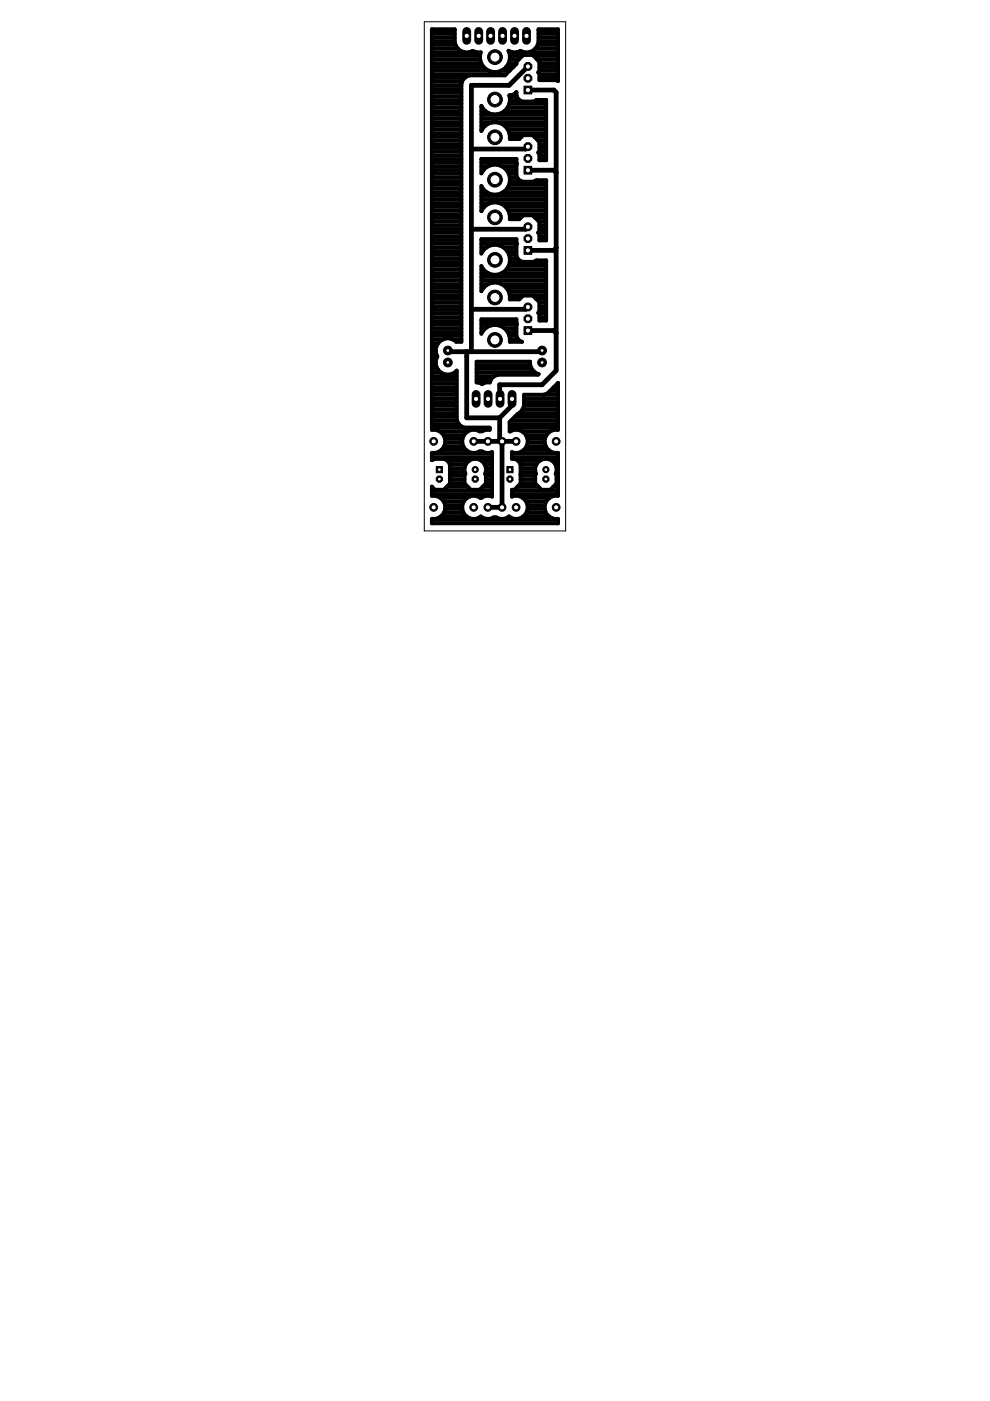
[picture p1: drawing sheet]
<svg xmlns="http://www.w3.org/2000/svg" width="210mm" height="297mm" viewBox="0 0 210 297" stroke-linecap="round" stroke-linejoin="round" font-family="sans-serif">
<g fill="none" stroke="#000" stroke-width="1">
<path d="M111.9 19.1h5.5l.5 .5v59l-3 3h-9l.1 3M111.9 14.1l-4 4h-8v56.5M111.9 36.1h5.5l.5 .5M111.9 31.1l-.5 .5h-11.5M111.9 48.1l-.5 .5h-11.5M117.9 52.6l-.5 .5h-5.5M95 74.3l.2 .3h19.5l.2-.3M99 74.6v14h6.9M111.9 70.1h5.5l.5 .5M111.9 65.1l-.5 .5h-11.5M100.4 93.6h9M105.9 88.6v4.5l.5 .5v14h-3"/>
<path d="M108.6 84.6v1.4l-2.7 2.6"/>
</g>
<g fill="none" stroke="#000" stroke-width=".83">
<path d="M91.6 19.7h6.2M91.6 18.9h6.2M91.6 18.1h6.2M91.6 17.3h6.4M91.6 16.5h6.9M91.6 15.7h15.7M91.6 15h12M91.6 14.2h11M91.6 13.4h10.4M91.6 12.6h10.2M91.6 11.9h10.2M91.6 10.3h5.5"/>
<path d="M91.6 9.5h5M91.6 8.7h4.8M91.6 8h4.8M91.6 7.2h4.8M91.6 6.4h4.8M98.4 11.1l-.9-.4-.7-.7-.4-.9v-2.9h-4.8v84.9a2.47 2.47 0 0 1 2.8 2.5 2.47 2.47 0 0 1-2.8 2.4v1.6M99.5 11.1l.7-.3 .8 .3M106.3 15h1.8M107.3 14.2h1.6M107.8 10.8a3.2 3.2 0 0 1-2.7 4.5 3.2 3.2 0 0 1-3.2-4.2h-10.3M107.8 10.8h.1M107.8 10.8l.8 .3"/>
<path d="M107.8 13.4h1.7M107.9 11.1h10.4M108.1 12.6h1.9M108.1 11.9h2.6M109.4 19.7h.1M109.6 11.1l.8-.3 .7 .3M112.1 11.1l1-.4 .7-.7 .4-.9v-2.9h4.1v11l-.4-.2h-3.5v-1.4l-.3-.3 .3-.2v-2l-1.5-1.4h-2l-1.4 1.4v.4l-2.4 2.5h-7.6l-.8 .3-.6 .6-.3 .8v54.8h-1.1a2.55 2.55 0 0 0-3.4-.2 2.55 2.55 0 0 0-.6 3.3 2.55 2.55 0 0 0 .7 3.4 2.55 2.55 0 0 0 3.4-.4v10.4l.4 .8 .5 .6 .8 .3M113.1 11.9h5.2M113.5 10.3h4.8M113.9 12.6h4.4M114 9.5h4.3M114.2 8.7h4.1"/>
<path d="M114.2 8h4.1M114.2 7.2h4.1M114.2 6.4h4.1M114.4 16.5h3.9M114.4 15.7h3.9M114.4 15h3.9M114.4 14.2h3.9M114.4 13.4h3.9M91.6 25.9h6.2M91.6 33.7h6.2M91.6 40h6.2M91.6 39.2h6.2"/>
<path d="M91.6 38.4h6.2M91.6 37.6h6.2M91.6 36.8h6.2M91.6 36h6.2M91.6 35.3h6.2M91.6 34.5h6.2M91.6 32.9h6.2M91.6 32.2h6.2M91.6 31.4h6.2M91.6 30.6h6.2M91.6 29.8h6.2M91.6 29h6.2"/>
<path d="M91.6 28.3h6.2M91.6 27.5h6.2M91.6 26.7h6.2M91.6 25.1h6.2M91.6 24.3h6.2M91.6 23.6h6.2M91.6 22.8h6.2M91.6 22h6.2M91.6 21.2h6.2M91.6 20.4h6.2M102.1 33.7h7.4v3.5l.2 .6 .5 .5 .6 .2h2.3l.6-.3h2.1v12.8h-1.4v-1.4l-.3-.3 .3-.2v-2l-1.5-1.4h-2l-.8 .8h-2a3.2 3.2 0 0 0-2.3-3.5 3.2 3.2 0 0 0-3.7 1.8v-5.4a3.2 3.2 0 0 0 4.8 1.2 3.2 3.2 0 0 0 0-5 3.2 3.2 0 0 0-4.8 1.2zM102.1 25.9h13.7"/>
<path d="M102.1 40h.3M102.1 36h.4M102.1 35.3h1.4M102.1 34.5h7.4M102.1 27.5h.1M102.1 26.7h.8M102.1 25.1h13.7M102.1 24.3h13.7M102.1 23.6h.8M102.1 22.8h.2M104.5 25.9a3.1 3.1 0 0 0-2.4 1.9v-5.4a3.2 3.2 0 0 0 4 1.7 3.2 3.2 0 0 0 1.9-3.9l1.1-.3 .4-.4a1.69 1.69 0 0 0 1.3 2h2.3l.6-.3h2.1v12.8h-1.4v-1.4l-.3-.3 .3-.2v-2l-1.5-1.4h-2l-.8 .8h-2a3.2 3.2 0 0 0-2.8-3.6M106.4 35.3h3.1"/>
<path d="M107 23.6h8.8M107 26.7h8.8M107.4 36h2.1M107.5 40h8.3M107.6 22.8h8.2M107.7 27.5h8.1M107.9 36.8h1.6M107.9 39.2h7.9M108 22h7.8M108 28.3h7.8M108 20.4h1.6M108.1 37.6h1.6"/>
<path d="M108.1 38.4h2.4M108.1 29h2.5M108.1 21.2h2M113.3 29h2.5M113.4 38.4h2.4M113.7 21.2h2.1M114.1 29.8h1.7M114.3 32.2h1.5M114.4 33.7h1.4M114.4 32.9h1.4M114.4 31.4h1.4M114.4 30.6h1.4"/>
<path d="M91.6 59.5h6.2M91.6 58.7h6.2M91.6 57.9h6.2M91.6 57.1h6.2M91.6 56.3h6.2M91.6 55.6h6.2M91.6 54.8h6.2M91.6 54h6.2M91.6 53.2h6.2M91.6 52.5h6.2M91.6 51.7h6.2M91.6 50.9h6.2"/>
<path d="M91.6 50.1h6.2M91.6 49.3h6.2M91.6 48.6h6.2M91.6 47.8h6.2M91.6 47h6.2M91.6 46.2h6.2M91.6 45.4h6.2M91.6 44.6h6.2M91.6 43.9h6.2M91.6 43.1h6.2M91.6 42.3h6.2M91.6 41.5h6.2"/>
<path d="M91.6 40.7h6.2M102.1 50.7h7.4v3.5l.2 .6 .5 .5 .6 .2h2.3l.6-.3h2.1v12.8h-1.4v-1.4l-.3-.3 .3-.2v-2l-1.5-1.4h-2l-.8 .8h-2a3.2 3.2 0 0 0-2.3-3.5 3.2 3.2 0 0 0-3.7 1.7v-5.3a3.2 3.2 0 0 0 4.8 1.2 3.2 3.2 0 0 0 0-5 3.2 3.2 0 0 0-4.8 1.2zM102.1 59.5h13.7M102.1 58.7h13.7M102.1 57.9h1.4M102.1 57.1h.4M102.1 53.2h.3M102.1 52.5h1.1M102.1 51.7h7.5M102.1 50.9h7.4M102.1 44.6h.1M102.1 43.9h.6"/>
<path d="M102.1 43.1h1.8M102.1 42.3h13.7M102.1 41.5h13.7M102.1 40.7h1.1M105.9 43.1h9.9M106.4 57.9h9.4M106.7 40.7h9.1M106.7 52.5h2.8M107.2 43.9h8.6M107.4 57.1h8.4M107.5 53.2h2M107.8 44.6h8"/>
<path d="M107.9 56.3h7.9M107.9 54h1.6M108 45.4h7.8M108.1 55.6h7.7M108.1 54.8h1.6M108.1 46.2h2.3M113.5 46.2h2.3M114.1 49.3h1.7M114.3 47h1.5M114.4 50.9h1.4M114.4 50.1h1.4M114.4 48.6h1.4"/>
<path d="M114.4 47.8h1.4M91.6 79.8h5.2M91.6 79h1.9M91.6 78.2h1.2M91.6 77.4h.8M91.6 76.6h.8M91.6 75.9h1M91.6 75.1h.9M91.6 74.3h.8M91.6 73.5h.9M91.6 72.7h1.3M91.6 72h2.4"/>
<path d="M91.6 71.2h6.2M91.6 70.4h6.2M91.6 69.6h6.2M91.6 68.8h6.2M91.6 68.1h6.2M91.6 67.3h6.2M91.6 66.5h6.2M91.6 65.7h6.2M91.6 64.9h6.2M91.6 64.2h6.2M91.6 63.4h6.2M91.6 62.6h6.2"/>
<path d="M91.6 61.8h6.2M91.6 61h6.2M91.6 60.3h6.2M95.9 72h1.9M96.4 79h.4M101 76.7h11.4a2.41 2.41 0 0 0 1.8 2.6l-.2 .2h-8.5l-.8 .3-.6 .6-.2 .7h-.9l-.8 .3-1.2-.3zM101 79.8h3.8M101 79h12.5M101 78.2h11.7M101 77.4h11.4M102.1 67.7h7.4v3.5l.2 .6 .5 .5 .5 .2h-2.6a3.2 3.2 0 0 0-2.3-3.5 3.2 3.2 0 0 0-3.7 1.8zM102.1 70.4h.2"/>
<path d="M102.1 69.6h.8M102.1 68.8h7.4M102.1 68.1h7.4M102.1 61h.4M102.1 60.3h1.4M106.4 60.3h9.4M107 69.6h2.5M107.4 61h8.4M107.6 70.4h1.9M107.9 61.8h7.9M108 71.2h1.5M108.1 62.6h7.7"/>
<path d="M108.1 72h1.8M108.1 63.4h2.1M113.7 63.4h2.1M114.3 66.5h1.5M114.4 67.3h1.4M114.4 65.7h1.4M114.4 64.9h1.4M114.4 64.2h1.4M91.6 90.7h12.2v.4h-.8l-.8 .4h-.5a2.46 2.46 0 0 0-3.7 2.1 2.46 2.46 0 0 0 3.7 2.1h.5l.8 .3h.9l.4-.2v9.5a2.24 2.24 0 0 0-2.4 .3 2.45 2.45 0 0 0-3.3 .3 2.45 2.45 0 0 0 0 3.3 2.45 2.45 0 0 0 3.3 .3 2.3 2.3 0 0 0 2.8 .2h.5a2.27 2.27 0 0 0 2.7-.2 2.45 2.45 0 0 0 4-1.6 2.45 2.45 0 0 0-3.4-2.6v-1.5h.6l1.3-1.3v-1.9M91.6 97.6l.6-.3h1.9l.6 .3 .5 .4 .2 .6v3.9l-1.3 1.3h-1.9l-.6-.6M91.6 83.7h5.2M91.6 97.6h.1"/>
<path d="M91.6 96.9h12.7M91.6 96.2h12.7M91.6 89.9h5.7M91.6 89.1h5.3M91.6 88.4h5.2M91.6 87.6h5.2M91.6 86.8h5.2M91.6 86h5.2M91.6 85.2h5.2M91.6 84.5h5.2M91.6 82.9h5.2M91.6 82.1h5.2"/>
<path d="M91.6 81.3h5.2M91.6 80.6h5.2M93.3 91.5h5.8M93.6 95.4h5.2M94 92.3h4.4M94.1 94.6h4.2M94.4 93h3.6M94.4 93.8h3.6M94.9 97.7h4.5M95.4 98.5h3.3M95.4 99.3h3.1M98.8 98.3a2.3 2.3 0 0 1 3-.8 2.3 2.3 0 0 1 1 3l.2 .1v1.9l-1.3 1.3h-1.9l-1.3-1.3v-1.9l.2-.1-.2-.5v-.9z"/>
<path d="M101 80.6h3.1M102 81.3h.4M102.1 97.7h2.2M102.8 98.5h1.5M103 99.3h1.3M108.1 90.7h10.2M108.1 89.9h10.2M108.4 89.1h9.9M108.5 96.9h9.8M108.5 96.2h9.8M109.1 88.4h9.2M109.9 97.7h4.5"/>
<path d="M110.1 87.6h8.2M110.4 98.5h3.3M110.4 99.3h3.1M110.7 91.5h5.9M110.8 86.8h7.5M111.1 95.4h5.2M111.1 86l-.4 1-2.6 2.5v2a2.48 2.48 0 0 1 3.8 1.8 2.48 2.48 0 0 1-3.4 2.5v1.5a1.63 1.63 0 0 1 1.9 1.3v2M111.1 86h7.2M111.1 85.2h7.2M111.1 84.5h7.2M111.5 92.3h4.3M111.6 94.6h4.1"/>
<path d="M111.8 93h3.7M111.9 93.8h3.6M113.8 98.3a2.28 2.28 0 0 1 3-.8 2.28 2.28 0 0 1 1 3l.2 .1v1.9l-1.3 1.3h-1.9l-1.3-1.3v-1.9l.1-.1-.1-.5v-.9zM115.4 83.7l.7-.3 2.2-2.2v9.9a2.47 2.47 0 0 0-2.8 2.5 2.47 2.47 0 0 0 2.8 2.4v9.1a2.47 2.47 0 0 0-2.8 2.5 2.47 2.47 0 0 0 2.8 2.4v1h-26.7v-1a2.46 2.46 0 0 0 2.7-1.5 2.46 2.46 0 0 0-1-3M116.6 82.9h1.7M117.1 97.7h1.2M117.4 82.1h.9M117.8 98.5h.5M118 99.3h.3M118.2 81.3h.1M118.3 83.7h-7.2v2.3M91.6 103.2v1.9h.8l.9 .4"/>
<path d="M91.6 110.2h26.7M91.6 104.8h12.7M91.6 104h12.7M91.6 103.2h.1M93.4 105.5h5.6M93.5 109.4h5.4M94.1 106.3h4.2M94.1 108.7h4.2M94.4 107.9h3.6M94.4 107.1h3.6M94.7 103.2h4.5M95.4 102.4h3.1"/>
<path d="M95.4 101.6h3.1M95.4 100.9h3.1M95.4 100.1h3.1M101.9 105.5h.1M102.3 103.2h2M103 100.1h1.3M103 102.4h1.3M103 101.6h1.3M103 100.9h1.3M108.5 104.8h9.8M108.5 104h9.8M109.7 103.2h4.5"/>
<path d="M110.4 100.6h.1M110.4 102.4h3.1M110.4 101.6h3.1M110.4 100.9h3.1M110.4 100.1h3.1M110.8 105.5h5.7M111 109.4h5.4M111.5 106.3h4.3M111.6 108.7h4.1M111.9 107.9h3.6M111.9 107.1h3.6M117.3 103.2h1"/>
<path d="M118 100.1h.3M118 102.4h.3M118 101.6h.3M118 100.9h.3"/>
</g>
<circle cx="91.9" cy="93.6" r=".83" fill="#000" stroke="#000" stroke-width=".21"/>
<circle cx="91.9" cy="93.6" r=".55" fill="#fff" stroke="#000" stroke-width=".21"/>
<circle cx="100.4" cy="93.6" r=".83" fill="#000" stroke="#000" stroke-width=".21"/>
<circle cx="100.4" cy="93.6" r=".55" fill="#fff" stroke="#000" stroke-width=".21"/>
<circle cx="103.4" cy="93.6" r=".83" fill="#000" stroke="#000" stroke-width=".21"/>
<circle cx="103.4" cy="93.6" r=".55" fill="#fff" stroke="#000" stroke-width=".21"/>
<circle cx="91.9" cy="107.6" r=".83" fill="#000" stroke="#000" stroke-width=".21"/>
<circle cx="91.9" cy="107.6" r=".55" fill="#fff" stroke="#000" stroke-width=".21"/>
<circle cx="100.4" cy="107.6" r=".83" fill="#000" stroke="#000" stroke-width=".21"/>
<circle cx="100.4" cy="107.6" r=".55" fill="#fff" stroke="#000" stroke-width=".21"/>
<circle cx="103.4" cy="107.6" r=".83" fill="#000" stroke="#000" stroke-width=".21"/>
<circle cx="103.4" cy="107.6" r=".55" fill="#fff" stroke="#000" stroke-width=".21"/>
<circle cx="117.9" cy="107.6" r=".83" fill="#000" stroke="#000" stroke-width=".21"/>
<circle cx="117.9" cy="107.6" r=".55" fill="#fff" stroke="#000" stroke-width=".21"/>
<circle cx="109.4" cy="107.6" r=".83" fill="#000" stroke="#000" stroke-width=".21"/>
<circle cx="109.4" cy="107.6" r=".55" fill="#fff" stroke="#000" stroke-width=".21"/>
<circle cx="106.4" cy="107.6" r=".83" fill="#000" stroke="#000" stroke-width=".21"/>
<circle cx="106.4" cy="107.6" r=".55" fill="#fff" stroke="#000" stroke-width=".21"/>
<circle cx="117.9" cy="93.6" r=".83" fill="#000" stroke="#000" stroke-width=".21"/>
<circle cx="117.9" cy="93.6" r=".55" fill="#fff" stroke="#000" stroke-width=".21"/>
<circle cx="109.4" cy="93.6" r=".83" fill="#000" stroke="#000" stroke-width=".21"/>
<circle cx="109.4" cy="93.6" r=".55" fill="#fff" stroke="#000" stroke-width=".21"/>
<circle cx="106.4" cy="93.6" r=".83" fill="#000" stroke="#000" stroke-width=".21"/>
<circle cx="106.4" cy="93.6" r=".55" fill="#fff" stroke="#000" stroke-width=".21"/>
<circle cx="95" cy="76.9" r=".93" fill="#000" stroke="#000" stroke-width=".21"/>
<circle cx="95" cy="76.9" r=".4" fill="#fff" stroke="#000" stroke-width=".21"/>
<circle cx="95" cy="74.3" r=".93" fill="#000" stroke="#000" stroke-width=".21"/>
<circle cx="95" cy="74.3" r=".4" fill="#fff" stroke="#000" stroke-width=".21"/>
<path d="M111.1 18.3h1.7v1.6h-1.7z" fill="#000" stroke="#000" stroke-width=".21"/>
<circle cx="111.9" cy="19.1" r=".55" fill="#fff" stroke="#000" stroke-width=".21"/>
<circle cx="111.9" cy="16.6" r=".89" fill="#000" stroke="#000" stroke-width=".21"/>
<circle cx="111.9" cy="16.6" r=".55" fill="#fff" stroke="#000" stroke-width=".21"/>
<circle cx="111.9" cy="14.1" r=".89" fill="#000" stroke="#000" stroke-width=".21"/>
<circle cx="111.9" cy="14.1" r=".55" fill="#fff" stroke="#000" stroke-width=".21"/>
<circle cx="104.9" cy="12.1" r="1.57" fill="#000" stroke="#000" stroke-width=".21"/>
<circle cx="104.9" cy="12.1" r="1.06" fill="#fff" stroke="#000" stroke-width=".21"/>
<circle cx="104.9" cy="21.1" r="1.57" fill="#000" stroke="#000" stroke-width=".21"/>
<circle cx="104.9" cy="21.1" r="1.06" fill="#fff" stroke="#000" stroke-width=".21"/>
<circle cx="114.9" cy="76.9" r=".93" fill="#000" stroke="#000" stroke-width=".21"/>
<circle cx="114.9" cy="76.9" r=".4" fill="#fff" stroke="#000" stroke-width=".21"/>
<circle cx="114.9" cy="74.3" r=".93" fill="#000" stroke="#000" stroke-width=".21"/>
<circle cx="114.9" cy="74.3" r=".4" fill="#fff" stroke="#000" stroke-width=".21"/>
<circle cx="100.8" cy="101.6" r=".71" fill="#000" stroke="#000" stroke-width=".21"/>
<circle cx="100.8" cy="101.6" r=".4" fill="#fff" stroke="#000" stroke-width=".21"/>
<circle cx="93.2" cy="101.6" r=".71" fill="#000" stroke="#000" stroke-width=".21"/>
<circle cx="93.2" cy="101.6" r=".4" fill="#fff" stroke="#000" stroke-width=".21"/>
<circle cx="115.7" cy="101.6" r=".71" fill="#000" stroke="#000" stroke-width=".21"/>
<circle cx="115.7" cy="101.6" r=".4" fill="#fff" stroke="#000" stroke-width=".21"/>
<circle cx="108.1" cy="101.6" r=".71" fill="#000" stroke="#000" stroke-width=".21"/>
<circle cx="108.1" cy="101.6" r=".4" fill="#fff" stroke="#000" stroke-width=".21"/>
<path d="M111.1 35.3h1.7v1.6h-1.7z" fill="#000" stroke="#000" stroke-width=".21"/>
<circle cx="111.9" cy="36.1" r=".55" fill="#fff" stroke="#000" stroke-width=".21"/>
<circle cx="111.9" cy="33.6" r=".89" fill="#000" stroke="#000" stroke-width=".21"/>
<circle cx="111.9" cy="33.6" r=".55" fill="#fff" stroke="#000" stroke-width=".21"/>
<circle cx="111.9" cy="31.1" r=".89" fill="#000" stroke="#000" stroke-width=".21"/>
<circle cx="111.9" cy="31.1" r=".55" fill="#fff" stroke="#000" stroke-width=".21"/>
<circle cx="104.9" cy="29.1" r="1.57" fill="#000" stroke="#000" stroke-width=".21"/>
<circle cx="104.9" cy="29.1" r="1.06" fill="#fff" stroke="#000" stroke-width=".21"/>
<circle cx="104.9" cy="38.1" r="1.57" fill="#000" stroke="#000" stroke-width=".21"/>
<circle cx="104.9" cy="38.1" r="1.06" fill="#fff" stroke="#000" stroke-width=".21"/>
<path d="M111.1 52.3h1.7v1.6h-1.7z" fill="#000" stroke="#000" stroke-width=".21"/>
<circle cx="111.9" cy="53.1" r=".55" fill="#fff" stroke="#000" stroke-width=".21"/>
<circle cx="111.9" cy="50.6" r=".89" fill="#000" stroke="#000" stroke-width=".21"/>
<circle cx="111.9" cy="50.6" r=".55" fill="#fff" stroke="#000" stroke-width=".21"/>
<circle cx="111.9" cy="48.1" r=".89" fill="#000" stroke="#000" stroke-width=".21"/>
<circle cx="111.9" cy="48.1" r=".55" fill="#fff" stroke="#000" stroke-width=".21"/>
<circle cx="104.9" cy="46.1" r="1.57" fill="#000" stroke="#000" stroke-width=".21"/>
<circle cx="104.9" cy="46.1" r="1.06" fill="#fff" stroke="#000" stroke-width=".21"/>
<circle cx="104.9" cy="55.1" r="1.57" fill="#000" stroke="#000" stroke-width=".21"/>
<circle cx="104.9" cy="55.1" r="1.06" fill="#fff" stroke="#000" stroke-width=".21"/>
<path d="M111.1 69.3h1.7v1.6h-1.7z" fill="#000" stroke="#000" stroke-width=".21"/>
<circle cx="111.9" cy="70.1" r=".55" fill="#fff" stroke="#000" stroke-width=".21"/>
<circle cx="111.9" cy="67.6" r=".89" fill="#000" stroke="#000" stroke-width=".21"/>
<circle cx="111.9" cy="67.6" r=".55" fill="#fff" stroke="#000" stroke-width=".21"/>
<circle cx="111.9" cy="65.1" r=".89" fill="#000" stroke="#000" stroke-width=".21"/>
<circle cx="111.9" cy="65.1" r=".55" fill="#fff" stroke="#000" stroke-width=".21"/>
<circle cx="104.9" cy="63.1" r="1.57" fill="#000" stroke="#000" stroke-width=".21"/>
<circle cx="104.9" cy="63.1" r="1.06" fill="#fff" stroke="#000" stroke-width=".21"/>
<circle cx="104.9" cy="72.1" r="1.57" fill="#000" stroke="#000" stroke-width=".21"/>
<circle cx="104.9" cy="72.1" r="1.06" fill="#fff" stroke="#000" stroke-width=".21"/>
<path d="M92.5 98.9h1.3v1.3h-1.3z" fill="#000" stroke="#000" stroke-width=".21"/>
<circle cx="93.2" cy="99.6" r=".4" fill="#fff" stroke="#000" stroke-width=".21"/>
<circle cx="100.8" cy="99.6" r=".66" fill="#000" stroke="#000" stroke-width=".21"/>
<circle cx="100.8" cy="99.6" r=".4" fill="#fff" stroke="#000" stroke-width=".21"/>
<path d="M107.5 98.9h1.3v1.3h-1.3z" fill="#000" stroke="#000" stroke-width=".21"/>
<circle cx="108.1" cy="99.6" r=".4" fill="#fff" stroke="#000" stroke-width=".21"/>
<circle cx="115.7" cy="99.6" r=".66" fill="#000" stroke="#000" stroke-width=".21"/>
<circle cx="115.7" cy="99.6" r=".4" fill="#fff" stroke="#000" stroke-width=".21"/>
<path d="M99 6.7v1.9" fill="none" stroke="#000" stroke-width="1.9"/>
<circle cx="99" cy="7.6" r=".55" fill="#fff" stroke="#000" stroke-width=".21"/>
<path d="M101.5 6.7v1.9" fill="none" stroke="#000" stroke-width="1.9"/>
<circle cx="101.5" cy="7.6" r=".55" fill="#fff" stroke="#000" stroke-width=".21"/>
<path d="M104 6.7v1.9" fill="none" stroke="#000" stroke-width="1.9"/>
<circle cx="104" cy="7.6" r=".55" fill="#fff" stroke="#000" stroke-width=".21"/>
<path d="M106.6 6.7v1.9" fill="none" stroke="#000" stroke-width="1.9"/>
<circle cx="106.6" cy="7.6" r=".55" fill="#fff" stroke="#000" stroke-width=".21"/>
<path d="M109.1 6.7v1.9" fill="none" stroke="#000" stroke-width="1.9"/>
<circle cx="109.1" cy="7.6" r=".55" fill="#fff" stroke="#000" stroke-width=".21"/>
<path d="M111.6 6.7v1.9" fill="none" stroke="#000" stroke-width="1.9"/>
<circle cx="111.6" cy="7.6" r=".55" fill="#fff" stroke="#000" stroke-width=".21"/>
<path d="M100.9 83.6v1.9" fill="none" stroke="#000" stroke-width="1.9"/>
<circle cx="100.9" cy="84.6" r=".55" fill="#fff" stroke="#000" stroke-width=".21"/>
<path d="M103.5 83.6v1.9" fill="none" stroke="#000" stroke-width="1.9"/>
<circle cx="103.5" cy="84.6" r=".55" fill="#fff" stroke="#000" stroke-width=".21"/>
<path d="M106 83.6v1.9" fill="none" stroke="#000" stroke-width="1.9"/>
<circle cx="106" cy="84.6" r=".55" fill="#fff" stroke="#000" stroke-width=".21"/>
<path d="M108.6 83.6v1.9" fill="none" stroke="#000" stroke-width="1.9"/>
<circle cx="108.6" cy="84.6" r=".55" fill="#fff" stroke="#000" stroke-width=".21"/>
<path d="M90 4.6h29.9v108h-29.9z" fill="none" stroke="#000" stroke-width=".21"/>
</svg>
